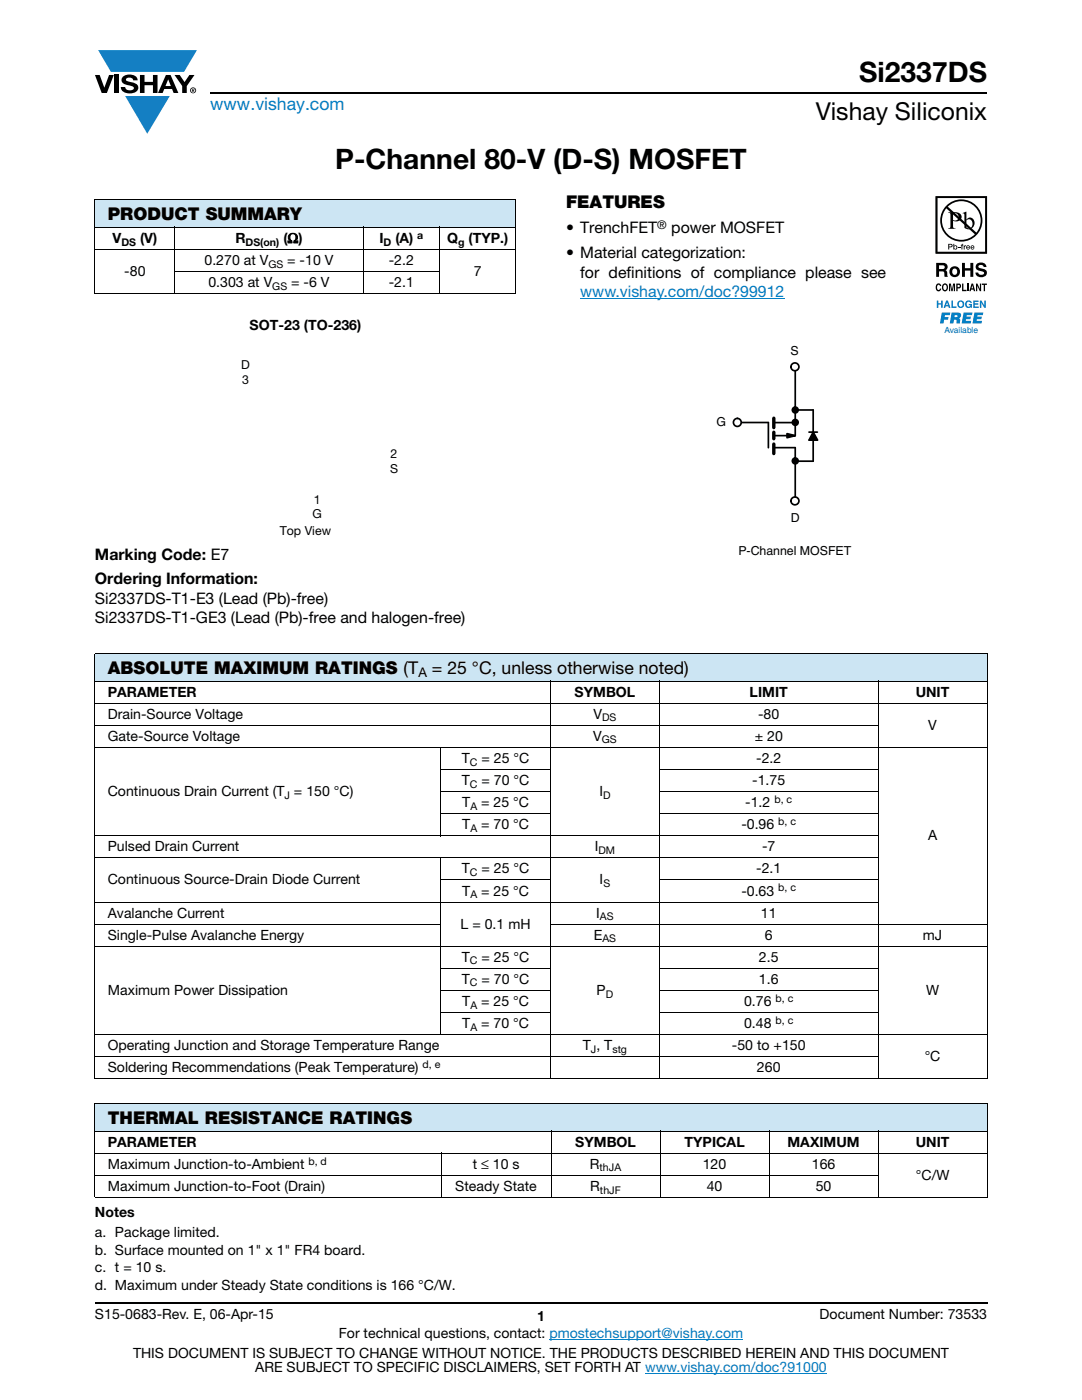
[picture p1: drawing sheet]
<svg xmlns="http://www.w3.org/2000/svg" width="216mm" height="279mm" viewBox="0 0 216 279" stroke-linecap="round" stroke-linejoin="round" font-family="sans-serif">
<defs><g id="words">
<g font-size="5.6">
<text x="171.4" y="16.4">Si2337DS</text>
<text x="66.9" y="33.8">P-Channel 80-V (D-S) MOSFET</text>
</g>
<text font-size="4.9" x="162.8" y="24">Vishay Siliconix</text>
<text font-size="3.5" fill="#007ec4" x="42" y="21.9">www.vishay.com</text>
<g font-size="3.5">
<text x="112.9" y="41.5">FEATURES</text>
<text x="21.5" y="44">PRODUCT SUMMARY</text>
<text x="21.5" y="134.5">ABSOLUTE MAXIMUM RATINGS (T</text>
<text x="86.2" y="134.5">= 25 °C, unless otherwise noted)</text>
<text x="21.5" y="224.3">THERMAL RESISTANCE RATINGS</text>
</g>
<g font-size="3.2">
<text x="112.9" y="46.6">• TrenchFET</text>
<text x="133.9" y="46.6">power MOSFET</text>
<text x="112.9" y="51.5">• Material categorization:</text>
<text x="115.8" y="55.4">for definitions of compliance please see</text>
<text x="18.9" y="111.7">Marking Code: E7</text>
<text x="18.9" y="116.6">Ordering Information:</text>
<text x="18.9" y="120.5">Si2337DS-T1-E3 (Lead (Pb)-free)</text>
<text x="18.9" y="124.4">Si2337DS-T1-GE3 (Lead (Pb)-free and halogen-free)</text>
</g>
<text font-size="3.2" fill="#007ec4" x="115.8" y="59.3">www.vishay.com/doc?99912</text>
<g font-size="2.8">
<text x="22.4" y="48.5">V</text>
<text x="27.9" y="48.5">(V)</text>
<text x="40.8" y="52.9">0.270 at V</text>
<text x="47" y="48.5">R</text>
<text x="56.5" y="48.5">(Ω)</text>
<text x="57.3" y="52.9">= -10 V</text>
<text x="75.7" y="48.5">I</text>
<text x="77.6" y="52.9">-2.2</text>
<text x="78.9" y="48.5">(A)</text>
<text x="89.2" y="48.5">Q</text>
<text x="93.5" y="48.5">(TYP.)</text>
<text x="24.8" y="55.1">-80</text>
<text x="41.6" y="57.3">0.303 at V</text>
<text x="58.1" y="57.3">= -6 V</text>
<text x="77.6" y="57.3">-2.1</text>
<text x="94.6" y="55.1">7</text>
<text x="49.8" y="65.8">SOT-23 (TO-236)</text>
<text x="21.5" y="139">PARAMETER</text>
<text x="21.5" y="143.4">Drain-Source Voltage</text>
<text x="114.7" y="139">SYMBOL</text>
<text x="118.4" y="143.4">V</text>
<text x="149.6" y="139">LIMIT</text>
<text x="151.3" y="143.4">-80</text>
<text x="182.7" y="139">UNIT</text>
<text x="21.5" y="147.8">Gate-Source Voltage</text>
<text x="118.4" y="147.8">V</text>
<text x="150.6" y="147.8">± 20</text>
<text x="185.2" y="145.6">V</text>
<text x="92.2" y="152.3">T</text>
<text x="96.1" y="152.3">= 25 °C</text>
<text x="150.9" y="152.3">-2.2</text>
<text x="21.5" y="158.9">Continuous Drain Current (T = 150 °C)</text>
<text x="92.2" y="156.7">T</text>
<text x="92.2" y="161.1">T</text>
<text x="96" y="161.1">= 25 °C</text>
<text x="96.1" y="156.7">= 70 °C</text>
<text x="119.6" y="158.9">I</text>
<text x="148.7" y="161.1">-1.2</text>
<text x="150.1" y="156.7">-1.75</text>
<text x="92.2" y="165.5">T</text>
<text x="96" y="165.5">= 70 °C</text>
<text x="147.9" y="165.5">-0.96</text>
<text x="185.2" y="167.7">A</text>
<text x="21.5" y="169.9">Pulsed Drain Current</text>
<text x="118.7" y="169.9">I</text>
<text x="152.1" y="169.9">-7</text>
<text x="21.5" y="176.5">Continuous Source-Drain Diode Current</text>
<text x="92.2" y="174.3">T</text>
<text x="92.2" y="178.7">T</text>
<text x="96" y="178.7">= 25 °C</text>
<text x="96.1" y="174.3">= 25 °C</text>
<text x="119.7" y="176.5">I</text>
<text x="147.9" y="178.7">-0.63</text>
<text x="150.9" y="174.3">-2.1</text>
<text x="21.5" y="183.1">Avalanche Current</text>
<text x="91.9" y="185.3">L = 0.1 mH</text>
<text x="119" y="183.1">I</text>
<text x="151.8" y="183.1">11</text>
<text x="21.5" y="187.5">Single-Pulse Avalanche Energy</text>
<text x="92.2" y="192">T</text>
<text x="96.1" y="192">= 25 °C</text>
<text x="118.5" y="187.5">E</text>
<text x="151.4" y="192">2.5</text>
<text x="152.6" y="187.5">6</text>
<text x="184.1" y="187.5">mJ</text>
<text x="92.2" y="196.4">T</text>
<text x="96.1" y="196.4">= 70 °C</text>
<text x="151.4" y="196.4">1.6</text>
<text x="21.5" y="198.6">Maximum Power Dissipation</text>
<text x="92.2" y="200.8">T</text>
<text x="96" y="200.8">= 25 °C</text>
<text x="119" y="198.6">P</text>
<text x="148.5" y="200.8">0.76</text>
<text x="184.8" y="198.6">W</text>
<text x="21.5" y="209.6">Operating Junction and Storage Temperature Range</text>
<text x="92.2" y="205.2">T</text>
<text x="96" y="205.2">= 70 °C</text>
<text x="116.3" y="209.6">T , T</text>
<text x="146" y="209.6">-50 to +150</text>
<text x="148.5" y="205.2">0.48</text>
<text x="21.5" y="214">Soldering Recommendations (Peak Temperature)</text>
<text x="151" y="214">260</text>
<text x="184.5" y="211.8">°C</text>
<text x="21.5" y="228.9">PARAMETER</text>
<text x="21.5" y="233.3">Maximum Junction-to-Ambient</text>
<text x="94.3" y="233.3">t ≤ 10 s</text>
<text x="114.8" y="228.9">SYMBOL</text>
<text x="117.7" y="233.3">R</text>
<text x="136.6" y="228.9">TYPICAL</text>
<text x="140.2" y="233.3">120</text>
<text x="157.1" y="228.9">MAXIMUM</text>
<text x="162" y="233.3">166</text>
<text x="182.7" y="228.9">UNIT</text>
<text x="21.5" y="237.7">Maximum Junction-to-Foot (Drain)</text>
<text x="90.9" y="237.7">Steady State</text>
<text x="117.8" y="237.7">R</text>
<text x="141" y="237.7">40</text>
<text x="162.8" y="237.7">50</text>
<text x="182.7" y="235.5">°C/W</text>
<text x="18.9" y="243">Notes</text>
<text x="18.9" y="246.8">a. Package limited.</text>
<text x="18.9" y="250.4">b. Surface mounted on 1&quot; x 1&quot; FR4 board.</text>
<text x="18.9" y="253.9">c. t = 10 s.</text>
<text x="18.9" y="257.4">d. Maximum under Steady State conditions is 166 °C/W.</text>
<text x="18.9" y="263.3">S15-0683-Rev. E, 06-Apr-15</text>
<text x="107.2" y="263.6">1</text>
<text x="163.6" y="263.3">Document Number: 73533</text>
<text x="67.6" y="267.1">For technical questions, contact: pmostechsupport@vishay.com</text>
<text x="26.5" y="271">THIS DOCUMENT IS SUBJECT TO CHANGE WITHOUT NOTICE. THE PRODUCTS DESCRIBED HEREIN AND THIS DOCUMENT</text>
<text x="50.9" y="273.8">ARE SUBJECT TO SPECIFIC DISCLAIMERS, SET FORTH AT www.vishay.com/doc?91000</text>
</g>
<text font-size="2.6" x="83.5" y="135.2">A</text>
<g font-size="2.5">
<text x="157.8" y="70.8">S</text>
<text x="48.1" y="73.7">D</text>
<text x="48.3" y="76.6">3</text>
<text x="142.9" y="85">G</text>
<text x="77.8" y="94.4">S</text>
<text x="77.9" y="91.5">2</text>
<text x="62.6" y="100.5">1</text>
<text x="55.8" y="106.7">Top View</text>
<text x="62.3" y="103.5">G</text>
<text x="157.8" y="104.1">D</text>
<text x="147.3" y="110.7">P-Channel MOSFET</text>
</g>
<text font-size="2.4" x="131.1" y="45.6">®</text>
<g font-size="2.1">
<text x="83.3" y="47.6">a</text>
<text x="24.2" y="49">DS</text>
<text x="49" y="49">DS(on)</text>
<text x="53.6" y="53.4">GS</text>
<text x="76.5" y="49">D</text>
<text x="91.4" y="49">g</text>
<text x="54.3" y="57.8">GS</text>
<text x="120.1" y="144">DS</text>
<text x="120.1" y="148.4">GS</text>
<text x="93.8" y="152.8">C</text>
<text x="56.8" y="159.4">J</text>
<text x="93.8" y="157.2">C</text>
<text x="93.9" y="161.6">A</text>
<text x="120.3" y="159.4">D</text>
<text x="154.5" y="160.2">b, c</text>
<text x="93.9" y="166">A</text>
<text x="155.3" y="164.7">b, c</text>
<text x="119.4" y="170.4">DM</text>
<text x="93.8" y="174.8">C</text>
<text x="93.9" y="179.2">A</text>
<text x="120.4" y="177">S</text>
<text x="155.3" y="177.9">b, c</text>
<text x="119.7" y="183.6">AS</text>
<text x="120.2" y="188">AS</text>
<text x="93.8" y="192.5">C</text>
<text x="93.8" y="196.9">C</text>
<text x="93.9" y="201.3">A</text>
<text x="120.9" y="199.1">D</text>
<text x="154.7" y="199.9">b, c</text>
<text x="93.9" y="205.7">A</text>
<text x="154.7" y="204.3">b, c</text>
<text x="84.3" y="213.1">d, e</text>
<text x="117.9" y="210.1">J</text>
<text x="122.2" y="210.1">stg</text>
<text x="61.5" y="232.4">b, d</text>
<text x="119.7" y="233.8">thJA</text>
<text x="119.7" y="238.2">thJF</text>
</g>
<text font-size="1.7" fill="#0160ae" x="188.5" y="66.5">Available</text>
</g></defs>
<g fill="#147fc3">
<path d="M19.6 10h19.7l-2.6 4.3h-1.1h-13.5z"/>
<path d="M25 19.2h8.9l-4.5 7.5z"/>
</g>
<g fill="#000">
<path d="M18.9 15h1l.9 2.5 1-2.5h.9l-1.4 3.6h-1zM22.9 15h.9v3.6h-.9zM24.6 15.3a2.1 2.1 0 0 1 2.8 .3l.1 .4h-.9a.79 .79 0 0 0-.7-.5 .79 .79 0 0 0-.8 .4l.3 .3 1 .2a1.08 1.08 0 0 1 1.2 1 1.08 1.08 0 0 1-1.1 1.2 1.73 1.73 0 0 1-2.4-1.2h.9a.96 .96 0 0 0 .8 .6 .96 .96 0 0 0 .9-.4 1.31 1.31 0 0 0-1.2-.6 1.03 1.03 0 0 1-1.1-.6 1.03 1.03 0 0 1 .2-1.1zM27.9 15h.9v1.3h1.7v-1.3h.9v3.6h-.9v-1.6h-1.7v1.6h-.9zM34.8 15h1.1l.9 1.4 1-1.4h1l-1.5 2.2v1.4h-.9v-1.4z"/>
<path d="M33.6 15.9l.5 1.3h-1.1zM33.1 15l-1.6 3.6h1l.3-.8h1.5l.3 .8h1l-1.6-3.6z"/>
<path d="M38.4 17.8h.2v.2h-.2zM38.3 17.7v.7h.1v-.3l.4 .3-.2-.3 .2-.2-.1-.2z"/>
<path d="M38.1 18a.46 .46 0 0 1 .9 0 .46 .46 0 0 1-.9 0zM37.9 18a.6 .6 0 0 0 1.2 0 .6 .6 0 0 0-1.2 0z"/>
</g>
<path d="M42 18.6h155M18.9 260h178.1" fill="none" stroke="#000" stroke-width=".36"/>
<path d="M115.8 59.5h40.7M109.6 267.3h38.7M128.7 274h36.3" fill="none" stroke="#007ec4" stroke-width=".2"/>
<path d="M18.9 39.9h84.1v5.5h-84.1z" fill="#cce5f3"/>
<path d="M18.9 39.9h84.1M18.9 40v18.5M103 40v18.5M18.9 45.4h84.1M18.9 49.8h84.1M18.9 58.6h84.1M34.8 54.2h53M34.9 45.3v13.4M72.5 45.3v13.4M87.7 45.3v13.4" fill="none" stroke="#000" stroke-width=".2"/>
<g fill="#fff">
<path d="M41.2 63.4h39.5v43.9h-39.5z"/>
<path d="M186.7 39.2h10.3v27.7h-10.3z"/>
</g>
<path d="M187 39.5h9.6v10.8h-9.6zM186.7 39.2v11.4h10.3v-11.4z" fill="#201d1e"/>
<g fill="#000">
<path d="M186.9 56.8l.4-.2h.3l.2 .5-.7-.2a.66 .66 0 0 0 .2 1l.3-.3h.2a.54 .54 0 0 1-.5 .5 .54 .54 0 0 1-.6-.4zM189.4 56.6h.3l.3 1.2 .2-1.2h.4v1.5h-.3v-1.3l-.2 1.3h-.3l-.2-1.3v1.3h-.2zM191.2 49.3h.4v.1h-.4zM191.9 48.7h.3l-.2 .2 .2 .1v.1h-.2v.7h-.1v-.7h-.2zM192 56.6h.2v1.2h.7v.3h-.9zM192.3 49h.2v.1l.3-.1v.1l-.3 .1v.6h-.2zM192 52.5h.5v1h1.1v-1h.6v2.8h-.6v-1.3h-1.1v1.3h-.5zM193 56.6h.3v1.5h-.3zM195 52.6a1.15 1.15 0 0 1 1.8 .7h-.5l-.1-.2a.68 .68 0 0 0-.9-.1v.4l.2 .1a1.29 1.29 0 0 1 1.4 .9 1.17 1.17 0 0 1-1.1 .9 1.17 1.17 0 0 1-1.2-.9h.6v.2a.67 .67 0 0 0 1.2-.1l-.3-.3-.5-.1a.82 .82 0 0 1-.9-.5 .82 .82 0 0 1 .3-1zM194.8 56.6h.2l.5 1.1v-1.1h.3v1.5h-.3l-.5-1.1v1.1h-.2zM195.9 56.6h1v.3h-.3v1.2h-.3v-1.2h-.4z"/>
<path d="M187 39.5h9.6v10.8h-9.6zM186.7 39.2v11.4h10.3v-11.4z"/>
<path d="M187.4 52.9v.8h.9a.39 .39 0 0 0 .1-.7zM186.8 52.5h1.4a.79 .79 0 0 1 .8 .4 .79 .79 0 0 1-.1 .9l-.2 .1a.98 .98 0 0 1 .3 1.2l.1 .2h-.6l-.2-1.1h-.9v1.1h-.6z"/>
<path d="M188.4 56.9a.64 .64 0 0 0 .2 1l.1-.1a.64 .64 0 0 0-.1-1zM188.2 56.7l.2-.1a.56 .56 0 0 1 .7 .3 .82 .82 0 0 1-.5 1.3l-.2-.1a.89 .89 0 0 1-.2-1.4z"/>
<path d="M189.1 41.3a3.9 3.9 0 0 1 5.3-.2 3.9 3.9 0 0 1 .4 5.3zM188.8 41.6l5.7 5.2a3.9 3.9 0 0 1-5.3 .1 3.9 3.9 0 0 1-.4-5.3zM187.6 44a4.2 4.2 0 0 0 8.4 0 4.2 4.2 0 0 0-8.4 0z"/>
<path d="M189.4 48.8v.4h.4v-.3zM189.2 48.7h.7l.2 .3-.2 .3-.5 .1v.4h-.2z"/>
<path d="M190.2 42.6v1.3a.75 .75 0 0 0 1.1-.6 .75 .75 0 0 0-1.1-.7zM189.2 42.4a2.81 2.81 0 0 1 2.4 .3 .97 .97 0 0 1 0 1.2 .97 .97 0 0 1-1.2 .2h-.2v1.1v.2l.5 .3h-1.5l.3-.2 .1-.3v-2.3v-.3z"/>
<path d="M190.2 53.7a.63 .63 0 0 0-.2 .7 .63 .63 0 0 0 .8 .4 .63 .63 0 0 0 .2-.8 .63 .63 0 0 0-.8-.3zM189.4 54.2a1.1 1.1 0 0 1 2.2 0 1.1 1.1 0 0 1-2.2 0z"/>
<path d="M190.4 49.4a.26 .26 0 0 0 .5 0 .26 .26 0 0 0-.5 0zM190.2 48.7h.2v.4a.38 .38 0 0 1 .5 0 .38 .38 0 0 1 0 .6 .38 .38 0 0 1-.5 0l-.2 .1z"/>
<path d="M191.1 56.9v.4l.4-.1v-.3zM190.8 56.6h.6a.5 .5 0 0 1 .4 .5 .5 .5 0 0 1-.4 .5h-.3v.5h-.3z"/>
<path d="M192.8 44v1.3l.2 .2a.72 .72 0 0 0 .8-.1 .72 .72 0 0 0 .3-.7 .72 .72 0 0 0-.4-.8 .72 .72 0 0 0-.9 .1zM192.1 42.5l.7-.3v1.6a.89 .89 0 0 1 1.1-.3 .89 .89 0 0 1 .6 1 1.23 1.23 0 0 1-.7 1.2 1.23 1.23 0 0 1-1.4-.2v-2.7z"/>
<path d="M193 49.2v.1h.4l-.2-.2zM193 49h.4l.2 .4h-.6v.2l.5-.1a.42 .42 0 0 1-.6 .2 .42 .42 0 0 1 .1-.7z"/>
<path d="M194 56.9l-.2 .6h.4zM193.9 56.6h.3l.4 1.5h-.3l-.1-.3h-.4l-.1 .3h-.3z"/>
<path d="M193.9 49.2l-.1 .1h.5l-.3-.2zM193.8 49h.5l.1 .4h-.6l.1 .2 .5-.1a.42 .42 0 0 1-.6 .2 .42 .42 0 0 1 0-.7z"/>
</g>
<g fill="#0160ae">
<path d="M186.9 60h.3v.5h.6v-.5h.3v1.4h-.3v-.6h-.6v.6h-.3z"/>
<path d="M189.8 60h.3v1.2h.8v.2h-1.1z"/>
<path d="M192.7 60.2a.68 .68 0 0 1 1.2 .2l-.8-.1a.55 .55 0 0 0-.2 .5 .55 .55 0 0 0 .4 .4l.4-.3h-.4v-.2h.6v.7h-.2v-.1a.71 .71 0 0 1-1-.1 .71 .71 0 0 1 0-1z"/>
<path d="M194.2 60h1.1v.2h-.8v.4h.7v.2h-.7v.4h.8v.2h-1.1z"/>
<path d="M195.5 60h.3l.6 1v-1h.3v1.4h-.3l-.6-1v1h-.3z"/>
<path d="M187.9 62.4h1.7l-.1 .5h-.9l-.1 .4h.8l-.1 .5h-.8l-.1 .7h-.7z"/>
<path d="M192.3 62.4h1.7l-.1 .5h-1l-.1 .3h.9l-.1 .5h-.8l-.1 .3h1.1l-.1 .5h-1.8z"/>
<path d="M194.4 62.4h1.8l-.1 .5h-1l-.1 .3h.9l-.1 .5h-.9v.3h1.1l-.1 .5h-1.8z"/>
<path d="M189 60.3l-.2 .6h.3zM188.8 60h.3l.6 1.4h-.4l-.1-.3h-.5l-.1 .3h-.3z"/>
<path d="M191.2 60.7a.5 .5 0 0 0 1 0 .5 .5 0 0 0-1 0zM190.9 60.7a.75 .75 0 0 1 1.5 0 .75 .75 0 0 1-1.5 0z"/>
<path d="M190.5 62.9l-.1 .4 .6-.1v-.3zM189.9 62.4l1.7 .1a.63 .63 0 0 1-.3 1l.3 .3v.7h-.7v-.6l-.3-.1h-.2l-.2 .7h-.7z"/>
</g>
<path d="M142.9 68.7h27v42.6h-27z" fill="#fff"/>
<path d="M158.7 74v12.9M154.4 84.3h4.3" fill="none" stroke="#000" stroke-width=".34"/>
<circle cx="158.6" cy="100" r=".79" fill="#fff"/>
<g fill="none" stroke="#000" stroke-width=".34">
<path d="M147.7 84.3h5.6M153.3 84.3v5.1M154.4 89.3h4.3v9.9M154.4 86.9h4.3l-1.7-.4v.9l1.5-.4M158.7 81.8h3.6v10.2h-3.6M161.4 86.2h1.7M161.4 87.8l.9-1.6 .8 1.6h-1.6"/>
<circle cx="158.6" cy="100" r=".79"/>
</g>
<path d="M154.4 83.5v1.8M154.4 86.3v1.3M154.4 88.6v1.9" fill="none" stroke="#000" stroke-width=".68"/>
<path d="M157 86.5l1.7 .4-1.7 .5zM162.3 86.2l.8 1.6h-1.6z" fill="#000"/>
<circle cx="147.1" cy="84.3" r=".79" fill="#fff"/>
<circle cx="147.1" cy="84.3" r=".79" fill="none" stroke="#000" stroke-width=".34"/>
<circle cx="158.6" cy="73.2" r=".79" fill="#fff"/>
<g fill="none" stroke="#000" stroke-width=".34">
<circle cx="158.6" cy="73.2" r=".79"/>
<circle cx="158.7" cy="92" r=".58"/>
<circle cx="158.7" cy="81.8" r=".58"/>
<circle cx="158.7" cy="84.3" r=".58"/>
</g>
<g fill="#000">
<circle cx="158.7" cy="92" r=".58"/>
<circle cx="158.7" cy="81.8" r=".58"/>
<circle cx="158.7" cy="84.3" r=".58"/>
</g>
<g fill="#cce5f3">
<path d="M18.9 130.4h178.1v5.5h-178.1z"/>
<path d="M18.9 220.2h178.1v5.5h-178.1z"/>
</g>
<g fill="none" stroke="#000" stroke-width=".2">
<path d="M18.9 130.4h178.1M18.9 135.9h112.6M18.9 130.5v84.7M109.9 135.8v79.6M131.6 135.8v79.6M131.7 135.9h43.5M175.2 135.8v79.6M175.3 135.9h21.7M197 130.5v84.7M18.9 140.3h178.1M18.9 144.7h156.4M18.9 149.1h178.1"/>
<path d="M87.9 153.6h22M87.9 158h22M87.9 149.1v17.8M131.5 153.6h43.8M131.5 158h43.8M18.9 166.8h156.4M18.9 171.2h156.4M87.9 162.4h22M87.9 175.6h22M87.9 171.1v35.5M131.5 162.4h43.8M131.5 175.6h43.8"/>
<path d="M18.9 180h156.4M18.9 184.4h69.1M18.9 188.8h178.1M87.9 193.3h22M87.9 197.7h22M109.8 184.4h87.2M131.5 193.3h43.8M131.5 197.7h43.8M18.9 206.5h178.1M18.9 210.9h156.4M18.9 215.3h178.1M87.9 202.1h22"/>
<path d="M131.5 202.1h43.8M18.9 220.2h178.1M18.9 225.7h112.7M18.9 230.1h178.1M18.9 234.5h156.4M18.9 239h178.1M18.9 220.3v18.6M88 230.1v9M110 225.6v13.5M131.7 225.6v13.5M131.8 225.7h43.3M153.5 225.6v13.5"/>
<path d="M175.2 225.6v13.5M175.3 225.7h21.7M197 220.3v18.6"/>
</g>
<use href="#words"/>
</svg>
